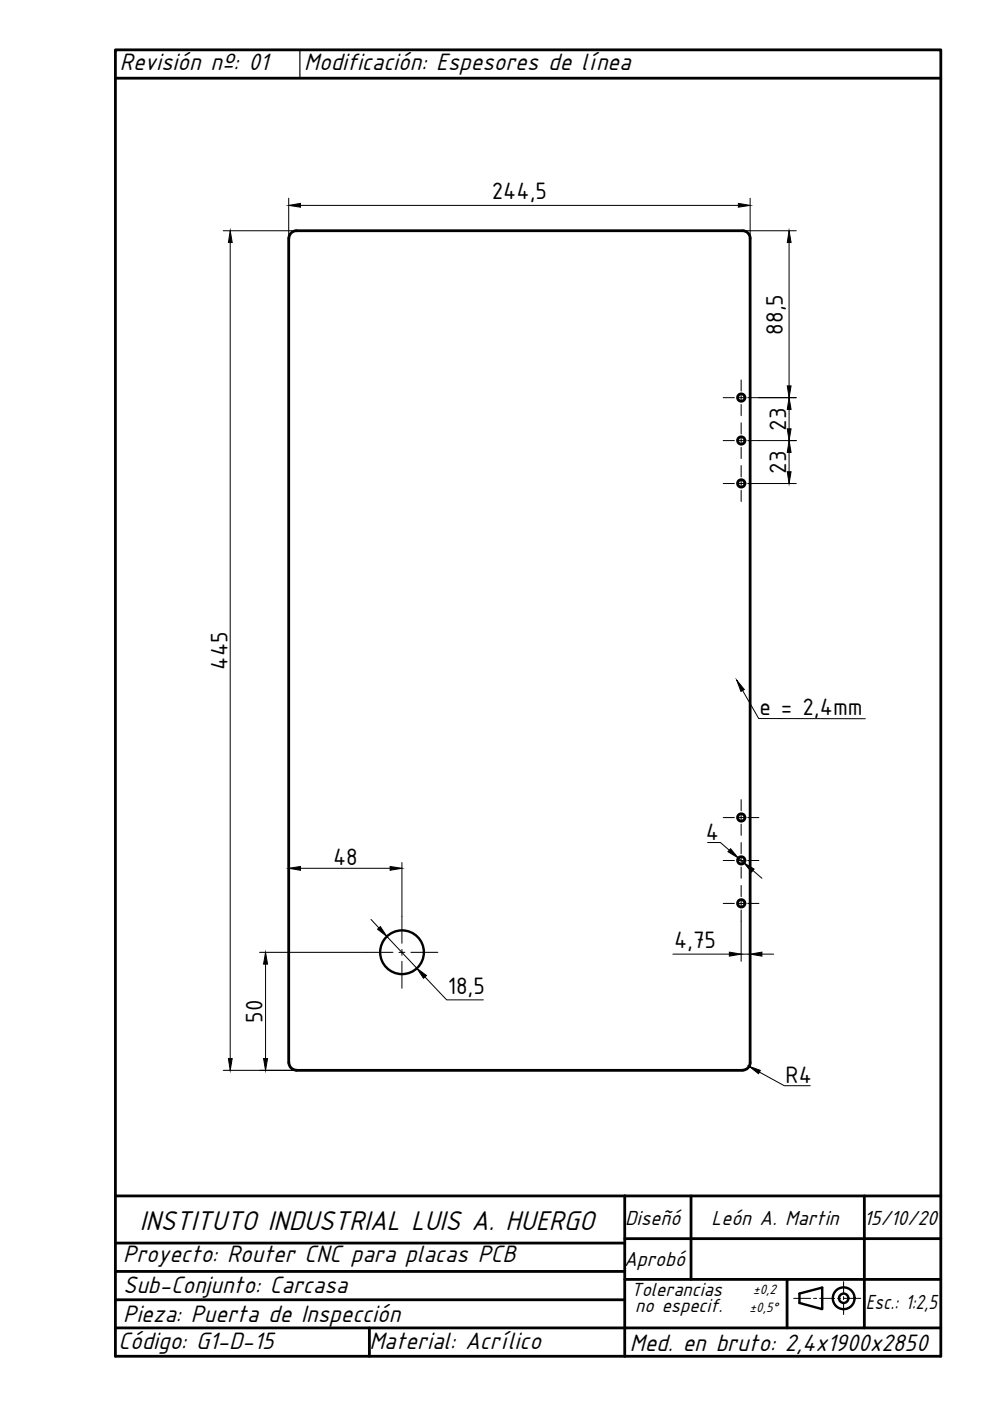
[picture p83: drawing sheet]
<svg xmlns="http://www.w3.org/2000/svg" width="210mm" height="297mm" viewBox="0 0 210 297" stroke-linecap="round" stroke-linejoin="round" font-family="sans-serif">
<defs><g id="words">
<text font-size="6.4" x="29.6" y="260.9">INSTITUTO INDUSTRIAL LUIS A. HUERGO</text>
<g font-size="5.6">
<text x="25.4" y="14.8">Revisión nº: 01</text>
<text x="64.5" y="14.8">Modificación: Espesores de línea</text>
<text x="26.1" y="267.6">Proyecto: Router CNC para placas PCB</text>
<text x="26.1" y="274.1">Sub-Conjunto: Carcasa</text>
<text x="26.1" y="280.3">Pieza: Puerta de Inspección</text>
<text x="25.1" y="286">Código: G1-D-15</text>
<text x="78.3" y="286.1">Material: Acrílico</text>
<text x="133.6" y="286.4">Med. en bruto: 2,4x1900x2850</text>
</g>
<g font-size="5.4">
<text x="104.3" y="42.2">244,5</text>
<text x="166" y="70.9" transform="rotate(-90 166 70.9)">88,5</text>
<text x="166.7" y="91.3" transform="rotate(-90 166.7 91.3)">23</text>
<text x="166.7" y="100.4" transform="rotate(-90 166.7 100.4)">23</text>
<text x="48.2" y="142" transform="rotate(-90 48.2 142)">445</text>
<text x="161" y="151.5">e = 2,4mm</text>
<text x="149.6" y="178">4</text>
<text x="70.6" y="183.5">48</text>
<text x="142.9" y="201">4,75</text>
<text x="95" y="210.7">18,5</text>
<text x="55.7" y="216.9" transform="rotate(-90 55.7 216.9)">50</text>
<text x="166.5" y="229.6">R4</text>
</g>
<g font-size="4.8">
<text x="132.5" y="259.8">Diseñó</text>
<text x="150.9" y="259.8">León A. Martin</text>
<text x="183.1" y="259.7">15/10/20</text>
<text x="132.3" y="268.5">Aprobó</text>
<text x="183.6" y="277.5">Esc.: 1:2,5</text>
</g>
<g font-size="4.5">
<text x="133.8" y="274.7">Tolerancias</text>
<text x="134.7" y="278.2">no especif.</text>
</g>
<g font-size="3.2">
<text x="159.7" y="274.3">±0,2</text>
<text x="158.9" y="278.1">±0,5°</text>
</g>
</g></defs>
<!-- layer: 0 -->
<g fill="none" stroke="#000" stroke-width=".59">
<path d="M24.5 253.6h175M132.5 253.6v34M146.5 253.6v17.7M183.3 253.6v27.9M24.5 275.6h108M24.5 269.6h108M24.5 263.6h108M132.5 271.3h67M132.5 262.6h67M166.9 271.3v10.2M24.5 287.6v-277h175v277M24.5 281.5h175"/>
<path d="M78.3 281.5v6.1"/>
</g>
<!-- layer: DIBUJO -->
<path d="M24.5 16.6h175M24.5 287.6h175" fill="none" stroke="#000" stroke-width=".59"/>
<!-- layer: 0 -->
<g fill="none" stroke="#000" stroke-width=".51">
<path d="M169.5 274.3l4.8-1.3v4.6l-4.8-1.3z"/>
<circle cx="85.2" cy="201.9" r="4.6"/>
<circle cx="178.9" cy="275.3" r="2.31"/>
<circle cx="178.9" cy="275.3" r=".99"/>
</g>
<g fill="none" stroke="#000" stroke-width=".21">
<path d="M47.3 48.9h15.5M48.8 51.4v173M61.2 42v8.5M63.7 43.5h92.8M156.3 48.9h12.5M159 42v8.5M167.3 51.4v30.4M153.3 93.4h2.4M153.3 84.3h2.4M156.6 93.4h1M156.6 84.3h1M157.1 80.5v2.4"/>
<path d="M157.1 83.8v1M157.1 85.8v2.3M157.1 89.6v2.4M157.1 92.9v1M157.1 94.9v2.3M157.1 98.7v2.4M158.5 93.4h10.3M158.5 84.3h10.3M167.3 86.8v4.1M167.3 95.9v4.1M153.3 102.5h2.4M156.6 102.5h1"/>
<path d="M157.1 102.1v.9M157.1 104v2.3M158.5 102.5h10.3M157.4 146.4l3.5 5.9 22.6 .1M150 178.6h2.7l1.9 1.7M153.3 173.3h2.4M156.6 173.3h1M157.1 169.5v2.4M157.1 172.8v1M157.1 174.7v2.4M157.1 178.6v2.4M158.5 173.3h2.4"/>
<path d="M61.2 182.9v6.6M63.7 184.1h19M78.7 194.9l1.6 1.9M82 198.6l6.4 6.7M85.2 182.9v17.1M153.3 182.4h2.4M153.3 191.5h2.4M156.5 181.9l1.2 1.1M156.6 182.4h1M156.6 191.5h1M157.1 181.9v1M157.1 183.8v2.4"/>
<path d="M157.1 187.7v2.4M157.1 191v1M157.1 192.9v10.9M158.5 182.4h2.4M158.5 191.5h2.4M159 195.3v8.5M159.6 184.6l1.9 1.6M55 201.9h28.3M56.3 204.4v20M84.6 201.9h1.3M85.2 201.9h.1M85.2 201.3v1.3"/>
<path d="M85.2 203.8v5.7M87.1 201.9h5.7M90.1 207.1l4.6 4.9h7.8M142.7 202.3h11.9M157.1 202.3h1.9M161.5 202.3h2.5M47.3 226.9h15.5M161 227.3l5.3 2.9h5.5M168.3 275.3h3.6M172.5 275.3h.6M173.8 275.3h3.2M177.6 275.3h.6"/>
<path d="M178.9 271.7v2.6M178.9 274.9v.6M178.9 276.2v2.5M178.9 275.3h3.6"/>
</g>
<path d="M24.5 10.6h87.5M63.6 10.6v6" fill="none" stroke="#000" stroke-width=".25"/>
<!-- layer: Visible (ISO) -->
<g fill="none" stroke="#000" stroke-width=".59">
<path d="M61.2 50.5v174.8M62.8 48.9h94.6M62.8 48.9a1.59 1.59 0 0 0-1.5 1.6M157.5 48.9a1.59 1.59 0 0 1 1.5 1.6v174.8a1.59 1.59 0 0 1-1.5 1.6M61.3 225.3a1.59 1.59 0 0 0 1.5 1.6M62.8 226.9h94.6"/>
<circle cx="157.2" cy="93.4" r=".78"/>
<circle cx="157.2" cy="84.3" r=".78"/>
<circle cx="157.2" cy="102.5" r=".78"/>
<circle cx="157.2" cy="173.3" r=".78"/>
<circle cx="157.2" cy="182.4" r=".78"/>
<circle cx="157.2" cy="191.5" r=".78"/>
</g>
<!-- layer: 0 -->
<g fill="#000" stroke="#000" stroke-width=".21">
<path d="M48.8 48.9l.4 2.5h-.8zM61.2 43.5l2.5-.4v.8zM156.5 43.1l2.5 .4-2.5 .4zM167.3 48.9l.4 2.5h-.8zM166.9 90.9h.8l-.4 2.5zM167.3 84.3l.4 2.5h-.8zM167.3 93.4l.4 2.5h-.8zM166.9 81.8h.8l-.4 2.5zM166.9 100h.8l-.4 2.5zM156.2 144.2l1.6 2-.7 .4zM154.9 179.9l1.6 2-2.2-1.3zM61.2 184.1l2.5-.4v.8z"/>
<path d="M80.1 197l.5-.5 1.4 2.1zM82.7 183.7l2.5 .4-2.5 .4zM157.7 183l2.2 1.3-.6 .6zM56.3 201.9l.4 2.5h-.8zM88.4 205.3l2 1.5-.6 .6zM154.6 201.9l2.5 .4-2.5 .4zM159 202.3l2.5-.4v.8zM48.4 224.4h.8l-.4 2.5zM55.9 224.4h.8l-.4 2.5zM158.8 226.1l2.4 .8-.4 .8z"/>
</g>
<use href="#words"/>
</svg>
